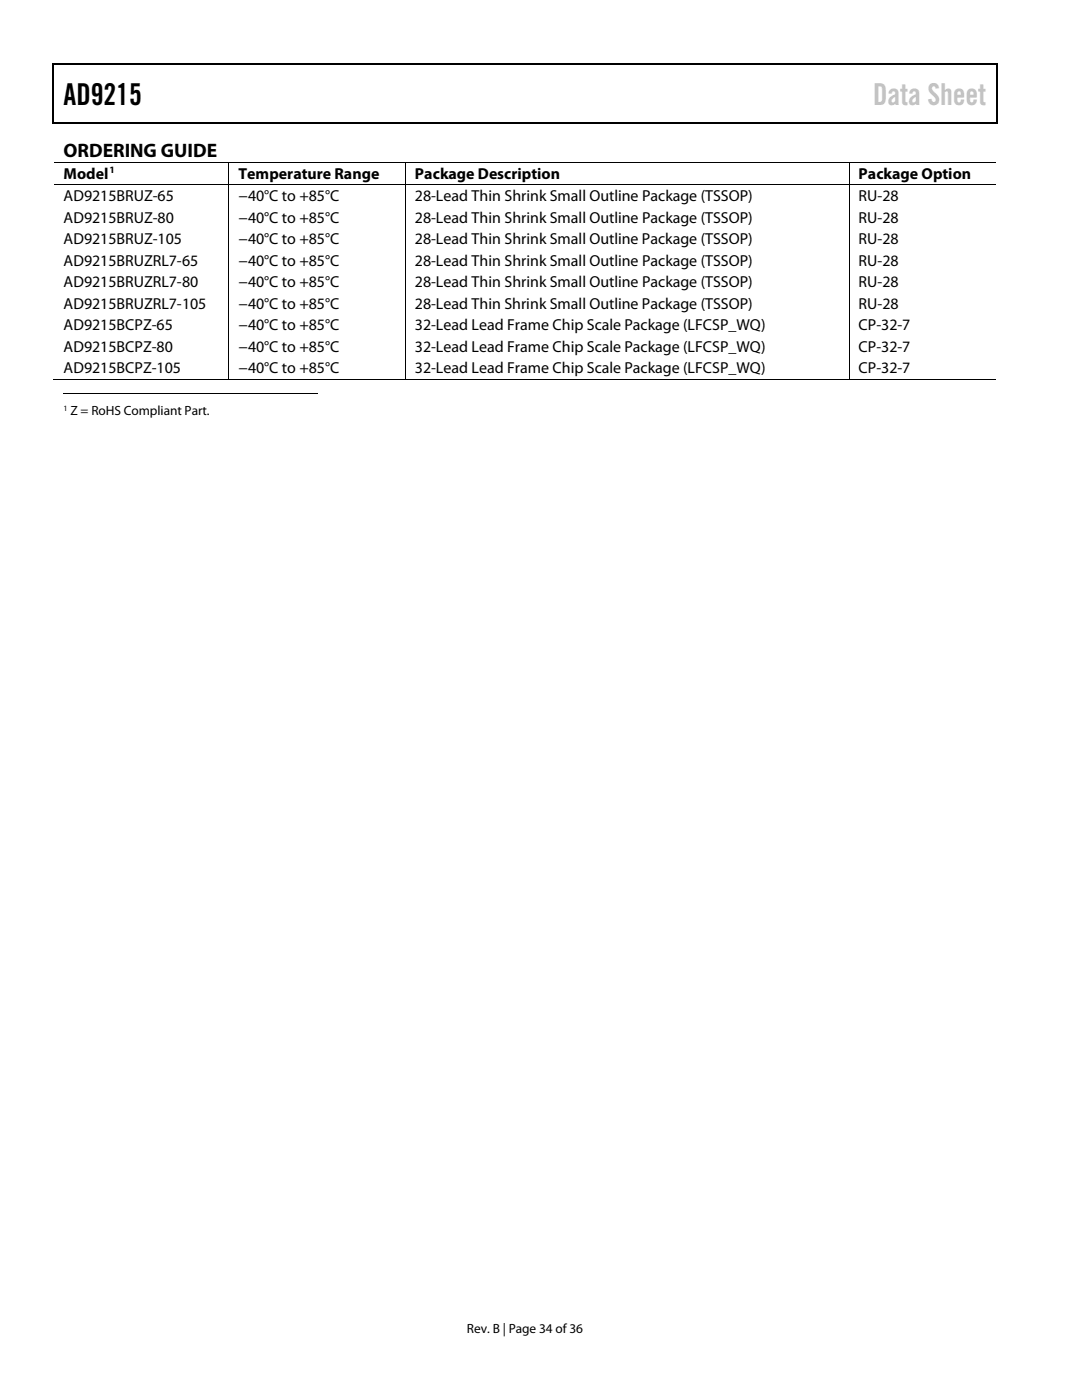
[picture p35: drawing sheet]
<svg xmlns="http://www.w3.org/2000/svg" width="216mm" height="279mm" viewBox="0 0 216 279" stroke-linecap="round" stroke-linejoin="round" font-family="sans-serif">
<defs><g id="words">
<text font-size="6" x="12.7" y="20.9">AD9215</text>
<text font-size="6" fill="#c1c1c1" x="174.2" y="20.9">Data Sheet</text>
<text font-size="3.9" x="12.7" y="31.3">ORDERING GUIDE</text>
<g font-size="3.2">
<text x="12.7" y="35.6">Model</text>
<text x="47.6" y="35.6">Temperature Range</text>
<text x="82.8" y="35.6">Package Description</text>
<text x="171.3" y="35.6">Package Option</text>
<text x="12.7" y="40.1">AD9215BRUZ-65</text>
<text x="47.6" y="40.1">−40°C to +85°C</text>
<text x="82.8" y="40.1">28-Lead Thin Shrink Small Outline Package (TSSOP)</text>
<text x="171.3" y="40.1">RU-28</text>
<text x="12.7" y="44.4">AD9215BRUZ-80</text>
<text x="47.6" y="44.4">−40°C to +85°C</text>
<text x="82.8" y="44.4">28-Lead Thin Shrink Small Outline Package (TSSOP)</text>
<text x="171.3" y="44.4">RU-28</text>
<text x="12.7" y="48.7">AD9215BRUZ-105</text>
<text x="12.7" y="53">AD9215BRUZRL7-65</text>
<text x="47.6" y="48.7">−40°C to +85°C</text>
<text x="47.6" y="53">−40°C to +85°C</text>
<text x="82.8" y="48.7">28-Lead Thin Shrink Small Outline Package (TSSOP)</text>
<text x="82.8" y="53">28-Lead Thin Shrink Small Outline Package (TSSOP)</text>
<text x="171.3" y="48.7">RU-28</text>
<text x="171.3" y="53">RU-28</text>
<text x="12.7" y="57.3">AD9215BRUZRL7-80</text>
<text x="47.6" y="57.3">−40°C to +85°C</text>
<text x="82.8" y="57.3">28-Lead Thin Shrink Small Outline Package (TSSOP)</text>
<text x="171.3" y="57.3">RU-28</text>
<text x="12.7" y="61.6">AD9215BRUZRL7-105</text>
<text x="12.7" y="65.9">AD9215BCPZ-65</text>
<text x="47.6" y="61.6">−40°C to +85°C</text>
<text x="47.6" y="65.9">−40°C to +85°C</text>
<text x="82.8" y="61.6">28-Lead Thin Shrink Small Outline Package (TSSOP)</text>
<text x="82.8" y="65.9">32-Lead Lead Frame Chip Scale Package (LFCSP_WQ)</text>
<text x="171.3" y="61.6">RU-28</text>
<text x="171.3" y="65.9">CP-32-7</text>
<text x="12.7" y="70.2">AD9215BCPZ-80</text>
<text x="47.6" y="70.2">−40°C to +85°C</text>
<text x="82.8" y="70.2">32-Lead Lead Frame Chip Scale Package (LFCSP_WQ)</text>
<text x="171.3" y="70.2">CP-32-7</text>
<text x="12.7" y="74.5">AD9215BCPZ-105</text>
<text x="47.6" y="74.5">−40°C to +85°C</text>
<text x="82.8" y="74.5">32-Lead Lead Frame Chip Scale Package (LFCSP_WQ)</text>
<text x="171.3" y="74.5">CP-32-7</text>
</g>
<g font-size="2.7">
<text x="14.1" y="82.8">Z = RoHS Compliant Part.</text>
<text x="93.2" y="266">Rev. B | Page 34 of36</text>
</g>
<text font-size="1.9" x="21.8" y="34.6">1</text>
<text font-size="1.6" x="12.7" y="82">1</text>
</g></defs>
<g fill="#000">
<path d="M10.5 12.7h.3v1h-.3zM10.5 12.7h.3v.3h-.3zM104.8 12.7h.2v.3h-.2zM198.8 12.7h.2v1h-.2zM198.8 12.7h.2v.3h-.2zM10.5 24.4h.3v.2h-.3zM45.6 32.3h.2v.2h-.2zM45.6 36.8h.2v.2h-.2zM80.8 32.3h.2v.2h-.2zM80.8 36.8h.2v.2h-.2zM104.5 24.4h.3v.2h-.3zM169.3 32.3h.2v.2h-.2z"/>
<path d="M169.3 36.8h.2v.2h-.2zM198.8 24.4h.2v.2h-.2zM45.6 75.7h.2v.2h-.2zM80.8 75.7h.2v.2h-.2zM169.3 75.7h.2v.2h-.2z"/>
</g>
<path d="M10.7 13.7v10.7M10.8 12.8h94M105 12.8h93.8M198.9 13.7v10.7M10.8 24.5h188" fill="none" stroke="#000" stroke-width=".25"/>
<g fill="none" stroke="#000" stroke-width=".2">
<path d="M10.8 32.4h34.8M10.8 36.9h34.8M45.7 32.5v4.3M45.7 37v38.7M45.8 32.4h35M45.8 36.9h35M80.9 32.5v4.3M80.9 37v38.7M81 32.4h88.3M81 36.9h88.3M169.4 32.5v4.3M169.4 37v38.7"/>
<path d="M169.5 32.4h29.3M169.5 36.9h29.3M10.5 75.8h35.1M12.7 78.6h50.8M45.8 75.8h35M81 75.8h88.3M169.5 75.8h29.3"/>
</g>
<use href="#words"/>
</svg>
